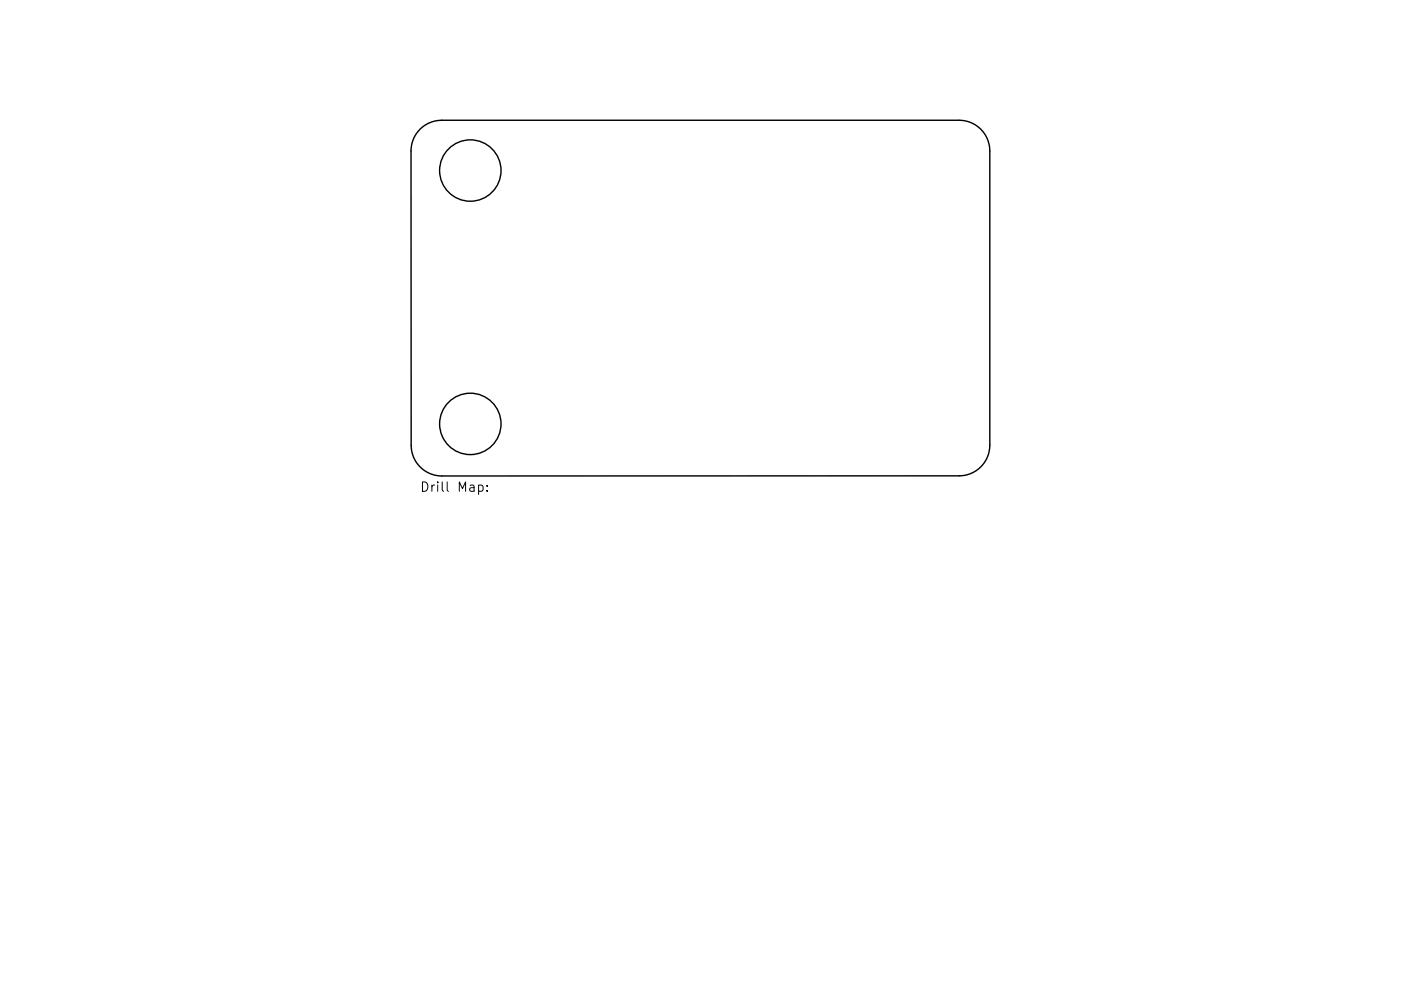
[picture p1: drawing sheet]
<svg xmlns="http://www.w3.org/2000/svg" width="297mm" height="210mm" viewBox="0 0 297 210" stroke-linecap="round" stroke-linejoin="round" font-family="sans-serif">
<defs><g id="words">
<text font-size="2.8" x="89" y="104.3">Drill Map:</text>
</g></defs>
<g fill="none" stroke="#000" stroke-width=".3">
<path d="M89.1 27.4a6.5 6.5 0 0 1 4.6-1.9h109.6a6.5 6.5 0 0 1 6.6 6.5v62.4a6.5 6.5 0 0 1-6.6 6.6h-109.6a6.5 6.5 0 0 1-6.5-6.5l-.1-62.5a6.5 6.5 0 0 1 2-4.6z"/>
<circle cx="99.7" cy="36.2" r="6.5"/>
<circle cx="99.7" cy="89.9" r="6.5"/>
</g>
<path d="M101.5 103l.5-.1 .4 .4v.6l-.2 .2h-.7M103.3 104.1v.1M103.3 103v.2" fill="none" stroke="#000" stroke-width=".21"/>
<use href="#words"/>
</svg>
